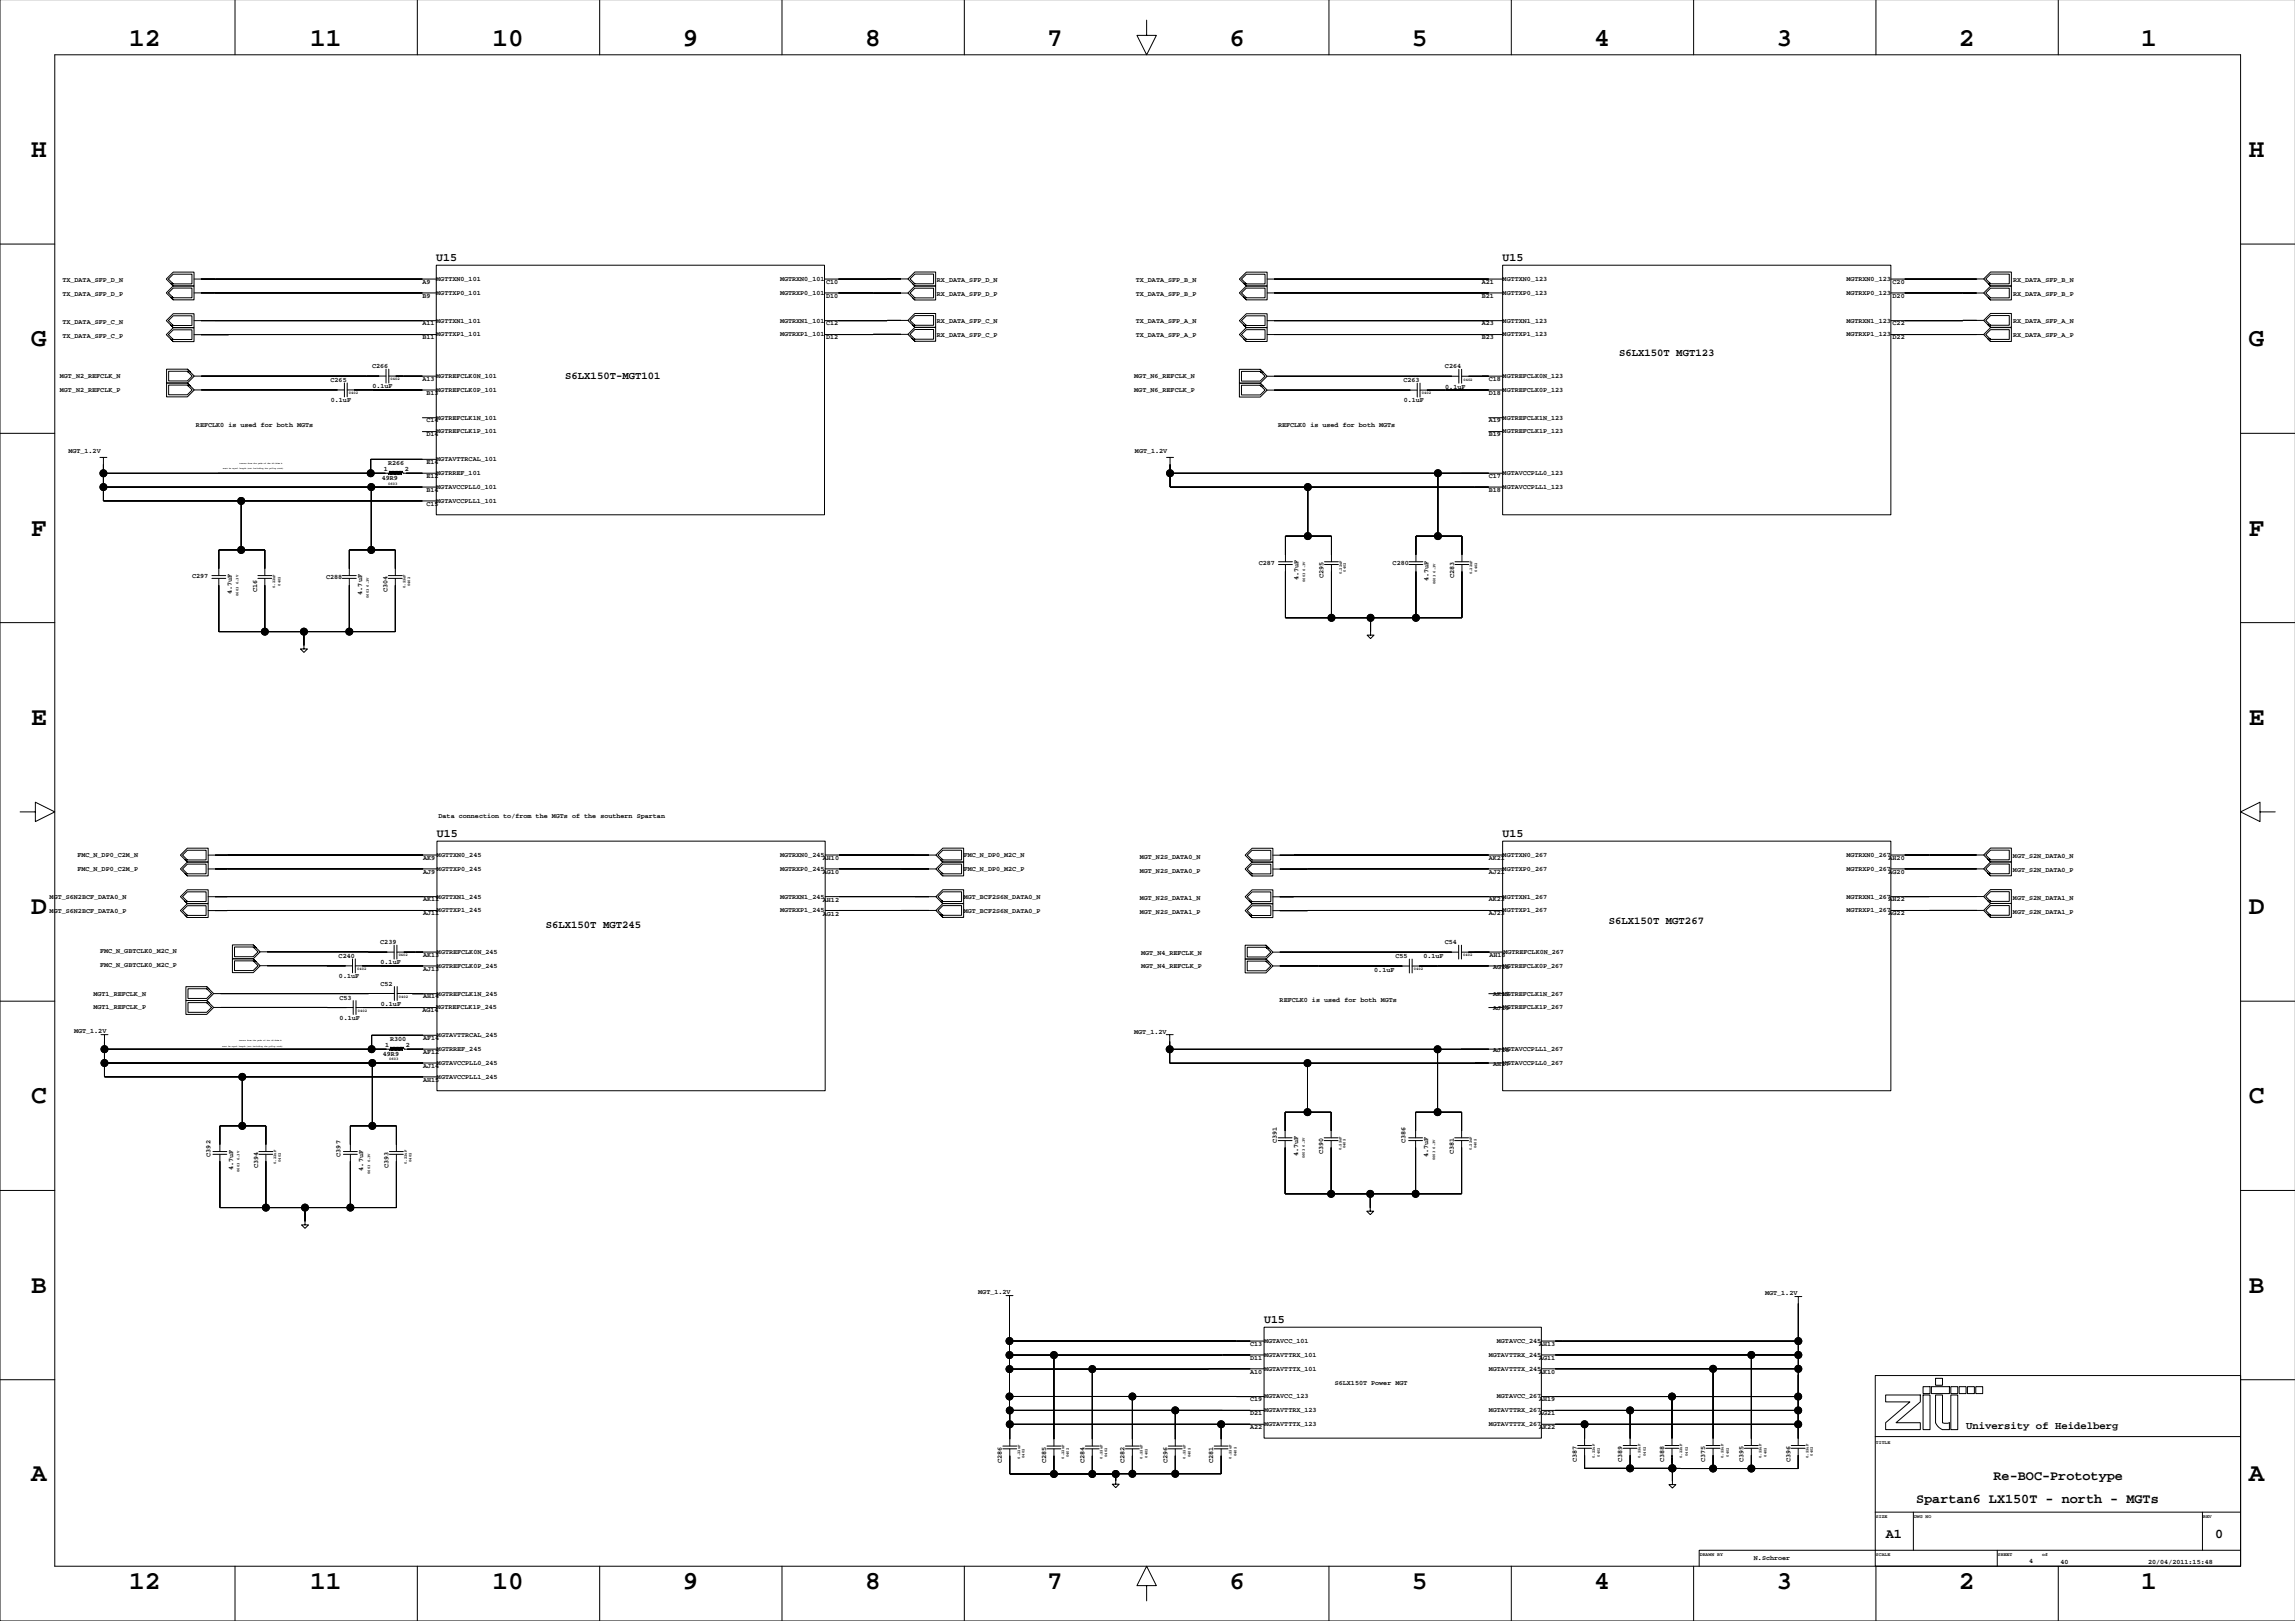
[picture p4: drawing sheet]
<svg xmlns="http://www.w3.org/2000/svg" width="841mm" height="594mm" viewBox="0 0 841 594" stroke-linecap="round" stroke-linejoin="round" font-family="sans-serif">
<defs><g id="words">
<g font-size="9.5">
<text x="47.4" y="16.9">12</text>
<text x="113.6" y="16.9">11</text>
<text x="180.4" y="16.9">10</text>
<text x="250.1" y="16.9">9</text>
<text x="316.9" y="16.9">8</text>
<text x="383.6" y="16.9">7</text>
<text x="450.4" y="16.9">6</text>
<text x="517.2" y="16.9">5</text>
<text x="584" y="16.9">4</text>
<text x="650.8" y="16.9">3</text>
<text x="717.6" y="16.9">2</text>
<text x="784.4" y="16.9">1</text>
<text x="11.4" y="57.5">H</text>
<text x="823.7" y="57.5">H</text>
<text x="11.4" y="126.9">G</text>
<text x="823.7" y="126.9">G</text>
<text x="11.4" y="196.2">F</text>
<text x="823.7" y="196.2">F</text>
<text x="11.4" y="265.5">E</text>
<text x="823.7" y="265.5">E</text>
<text x="11.4" y="334.8">D</text>
<text x="823.7" y="334.8">D</text>
<text x="11.4" y="404.2">C</text>
<text x="823.7" y="404.2">C</text>
<text x="11.4" y="473.5">B</text>
<text x="823.7" y="473.5">B</text>
<text x="11.4" y="542.3">A</text>
<text x="823.7" y="542.3">A</text>
<text x="47.4" y="582.2">12</text>
<text x="113.6" y="582.2">11</text>
<text x="180.4" y="582.2">10</text>
<text x="250.1" y="582.2">9</text>
<text x="316.9" y="582.2">8</text>
<text x="383.6" y="582.2">7</text>
<text x="450.4" y="582.2">6</text>
<text x="517.2" y="582.2">5</text>
<text x="584" y="582.2">4</text>
<text x="650.8" y="582.2">3</text>
<text x="717.6" y="582.2">2</text>
<text x="784.4" y="582.2">1</text>
</g>
<g font-size="4.9">
<text x="730.2" y="542.1">Re-BOC-Prototype</text>
<text x="701.9" y="550.4">Spartan6 LX150T - north - MGTs</text>
<text x="690.8" y="563.4">A1</text>
<text x="811.4" y="563.4">0</text>
</g>
<g font-size="4.2">
<text x="159.8" y="95.5">U15</text>
<text x="550.4" y="95.5">U15</text>
<text x="160.1" y="306.5">U15</text>
<text x="550.4" y="306.5">U15</text>
<text x="463" y="484.5">U15</text>
</g>
<g font-size="3.9">
<text x="593.1" y="130.3">S6LX150T MGT123</text>
<text x="207" y="139">S6LX150T-MGT101</text>
<text x="199.9" y="339.8">S6LX150T MGT245</text>
<text x="589.3" y="338.5">S6LX150T MGT267</text>
<text x="720.2" y="523.5">University of Heidelberg</text>
</g>
<g font-size="2.5">
<text x="22.9" y="103.3">TX_DATA_SFP_D_N</text>
<text x="154.7" y="103.9">A9</text>
<text x="159.8" y="102.9">MGTTXN0_101</text>
<text x="159.8" y="108">MGTTXP0_101</text>
<text x="285.7" y="102.9">MGTRXN0_101</text>
<text x="285.7" y="108">MGTRXP0_101</text>
<text x="302.7" y="103.9">C10</text>
<text x="343.2" y="103.2">RX_DATA_SFP_D_N</text>
<text x="416" y="103.2">TX_DATA_SFP_B_N</text>
<text x="542.8" y="103.9">A21</text>
<text x="550.4" y="102.9">MGTTXN0_123</text>
<text x="550.4" y="108">MGTTXP0_123</text>
<text x="676.3" y="102.9">MGTRXN0_123</text>
<text x="676.3" y="108">MGTRXP0_123</text>
<text x="693.3" y="103.9">C20</text>
<text x="737.4" y="103.2">RX_DATA_SFP_B_N</text>
<text x="22.9" y="108.4">TX_DATA_SFP_D_P</text>
<text x="154.7" y="109">B9</text>
<text x="302.7" y="109">D10</text>
<text x="343.2" y="108.3">RX_DATA_SFP_D_P</text>
<text x="416" y="108.2">TX_DATA_SFP_B_P</text>
<text x="542.8" y="109">B21</text>
<text x="693.3" y="109">D20</text>
<text x="737.4" y="108.4">RX_DATA_SFP_B_P</text>
<text x="22.9" y="118.5">TX_DATA_SFP_C_N</text>
<text x="154.7" y="119.2">A11</text>
<text x="159.8" y="118.1">MGTTXN1_101</text>
<text x="285.7" y="118.1">MGTRXN1_101</text>
<text x="302.7" y="119.2">C12</text>
<text x="343.2" y="118.4">RX_DATA_SFP_C_N</text>
<text x="416" y="118.4">TX_DATA_SFP_A_N</text>
<text x="542.8" y="119.2">A23</text>
<text x="550.4" y="118.1">MGTTXN1_123</text>
<text x="676.3" y="118.1">MGTRXN1_123</text>
<text x="693.3" y="119.2">C22</text>
<text x="737.4" y="118.4">RX_DATA_SFP_A_N</text>
<text x="22.9" y="123.7">TX_DATA_SFP_C_P</text>
<text x="154.7" y="124.3">B11</text>
<text x="159.8" y="123.2">MGTTXP1_101</text>
<text x="285.7" y="123.2">MGTRXP1_101</text>
<text x="302.7" y="124.3">D12</text>
<text x="343.2" y="123.5">RX_DATA_SFP_C_P</text>
<text x="416" y="123.5">TX_DATA_SFP_A_P</text>
<text x="542.8" y="124.3">B23</text>
<text x="550.4" y="123.2">MGTTXP1_123</text>
<text x="676.3" y="123.2">MGTRXP1_123</text>
<text x="693.3" y="124.3">D22</text>
<text x="737.4" y="123.6">RX_DATA_SFP_A_P</text>
<text x="136.3" y="134.9">C266</text>
<text x="529.3" y="135">C264</text>
<text x="21.9" y="143.6">MGT_N2_REFCLK_P</text>
<text x="21.9" y="138.5">MGT_N2_REFCLK_N</text>
<text x="121.1" y="140">C265</text>
<text x="136.4" y="142.3">0.1uF</text>
<text x="154.7" y="139.5">A13</text>
<text x="159.8" y="138.5">MGTREFCLK0N_101</text>
<text x="159.8" y="143.5">MGTREFCLK0P_101</text>
<text x="415.5" y="143.7">MGT_N6_REFCLK_P</text>
<text x="415.5" y="138.6">MGT_N6_REFCLK_N</text>
<text x="514.1" y="140">C263</text>
<text x="529.4" y="142.3">0.1uF</text>
<text x="545.3" y="139.5">C18</text>
<text x="550.4" y="138.5">MGTREFCLK0N_123</text>
<text x="550.4" y="143.5">MGTREFCLK0P_123</text>
<text x="121.2" y="147.3">0.1uF</text>
<text x="156.2" y="144.6">B13</text>
<text x="514.2" y="147.4">0.1uF</text>
<text x="545.3" y="144.6">D18</text>
<text x="156.2" y="154.7">C14</text>
<text x="159.8" y="153.7">MGTREFCLK1N_101</text>
<text x="545.3" y="154.7">A19</text>
<text x="550.4" y="153.7">MGTREFCLK1N_123</text>
<text x="71.8" y="156.4">REFCLK0 is used for both MGTs</text>
<text x="156.2" y="159.8">D14</text>
<text x="159.8" y="158.8">MGTREFCLK1P_101</text>
<text x="468.1" y="156.3">REFCLK0 is used for both MGTs</text>
<text x="545.3" y="159.8">B19</text>
<text x="550.4" y="158.8">MGTREFCLK1P_123</text>
<text x="25" y="166">MGT_1.2V</text>
<text x="415.8" y="166">MGT_1.2V</text>
<text x="140.6" y="172.5">1</text>
<text x="142.2" y="170.4">R266</text>
<text x="148.3" y="172.5">2</text>
<text x="156.2" y="170">E14</text>
<text x="159.8" y="168.9">MGTAVTTRCAL_101</text>
<text x="139.9" y="175.8">49R9</text>
<text x="156.2" y="175">E12</text>
<text x="159.8" y="179.1">MGTAVCCPLL0_101</text>
<text x="159.8" y="174">MGTRREF_101</text>
<text x="545.3" y="175">C17</text>
<text x="550.4" y="174">MGTAVCCPLL0_123</text>
<text x="550.4" y="179.1">MGTAVCCPLL1_123</text>
<text x="156.2" y="185.2">C15</text>
<text x="156.2" y="180.1">B14</text>
<text x="159.8" y="184.2">MGTAVCCPLL1_101</text>
<text x="545.3" y="180.1">B18</text>
<text x="461.1" y="206.8">C287</text>
<text x="510.1" y="206.9">C280</text>
<text x="70.4" y="211.8">C297</text>
<text x="119.4" y="212">C288</text>
<text x="475.7" y="212.6" transform="rotate(-90 475.7 212.6)">4.7uF</text>
<text x="484.9" y="211.8" transform="rotate(-90 484.9 211.8)">C295</text>
<text x="523.3" y="212.7" transform="rotate(-90 523.3 212.7)">4.7uF</text>
<text x="532.7" y="211.8" transform="rotate(-90 532.7 211.8)">C283</text>
<text x="85" y="217.6" transform="rotate(-90 85 217.6)">4.7uF</text>
<text x="94.1" y="216.9" transform="rotate(-90 94.1 216.9)">C16</text>
<text x="132.6" y="217.8" transform="rotate(-90 132.6 217.8)">4.7uF</text>
<text x="141.9" y="216.9" transform="rotate(-90 141.9 216.9)">C304</text>
<text x="160.6" y="299.8">Data connection to/from the MGTs of the southern Spartan</text>
<text x="28.3" y="314">FMC_N_DP0_C2M_N</text>
<text x="155" y="314.9">AK9</text>
<text x="160.1" y="313.9">MGTTXN0_245</text>
<text x="285.7" y="313.9">MGTRXN0_245</text>
<text x="301.4" y="315.2">AH10</text>
<text x="353" y="314">FMC_N_DP0_M2C_N</text>
<text x="417.5" y="314.6">MGT_N2S_DATA0_N</text>
<text x="545.3" y="314.9">AK21</text>
<text x="550.4" y="313.9">MGTTXN0_267</text>
<text x="676.3" y="313.9">MGTRXN0_267</text>
<text x="691.8" y="314.9">AH20</text>
<text x="737.4" y="314.4">MGT_S2N_DATA0_N</text>
<text x="28.3" y="319">FMC_N_DP0_C2M_P</text>
<text x="155" y="320">AJ9</text>
<text x="160.1" y="318.9">MGTTXP0_245</text>
<text x="285.7" y="318.9">MGTRXP0_245</text>
<text x="301.4" y="320.2">AG10</text>
<text x="353" y="319.1">FMC_N_DP0_M2C_P</text>
<text x="417.5" y="319.6">MGT_N2S_DATA0_P</text>
<text x="545.3" y="320">AJ21</text>
<text x="550.4" y="318.9">MGTTXP0_267</text>
<text x="676.3" y="318.9">MGTRXP0_267</text>
<text x="691.8" y="320">AG20</text>
<text x="737.4" y="319.5">MGT_S2N_DATA0_P</text>
<text x="18.2" y="329.2">MGT_S6N2BCF_DATA0_N</text>
<text x="160.1" y="329.1">MGTTXN1_245</text>
<text x="285.7" y="329.1">MGTRXN1_245</text>
<text x="353" y="329.2">MGT_BCF2S6N_DATA0_N</text>
<text x="417.5" y="329.8">MGT_N2S_DATA1_N</text>
<text x="550.4" y="329.1">MGTTXN1_267</text>
<text x="676.3" y="329.1">MGTRXN1_267</text>
<text x="737.4" y="329.6">MGT_S2N_DATA1_N</text>
<text x="18.2" y="334.3">MGT_S6N2BCF_DATA0_P</text>
<text x="155" y="330.1">AK11</text>
<text x="155" y="335.2">AJ11</text>
<text x="160.1" y="334.2">MGTTXP1_245</text>
<text x="285.7" y="334.2">MGTRXP1_245</text>
<text x="301.4" y="330.4">AH12</text>
<text x="301.4" y="335.5">AG12</text>
<text x="353" y="334.3">MGT_BCF2S6N_DATA0_P</text>
<text x="417.5" y="334.9">MGT_N2S_DATA1_P</text>
<text x="545.3" y="330.1">AK23</text>
<text x="545.3" y="335.2">AJ23</text>
<text x="550.4" y="334.2">MGTTXP1_267</text>
<text x="676.3" y="334.2">MGTRXP1_267</text>
<text x="691.8" y="330.1">AH22</text>
<text x="691.8" y="335.2">AG22</text>
<text x="737.4" y="334.7">MGT_S2N_DATA1_P</text>
<text x="139.3" y="345.9">C239</text>
<text x="529.2" y="345.9">C54</text>
<text x="36.7" y="349.2">FMC_N_GBTCLK0_M2C_N</text>
<text x="124.1" y="350.9">C240</text>
<text x="139.4" y="353.2">0.1uF</text>
<text x="155" y="350.4">AK13</text>
<text x="160.1" y="349.4">MGTREFCLK0N_245</text>
<text x="418" y="349.7">MGT_N4_REFCLK_N</text>
<text x="511.2" y="351">C55</text>
<text x="521.4" y="350.9">0.1uF</text>
<text x="545.6" y="350.4">AH18</text>
<text x="550.7" y="349.4">MGTREFCLK0N_267</text>
<text x="36.7" y="354.3">FMC_N_GBTCLK0_M2C_P</text>
<text x="124.2" y="358.3">0.1uF</text>
<text x="155" y="355.5">AJ13</text>
<text x="160.1" y="354.5">MGTREFCLK0P_245</text>
<text x="418" y="354.7">MGT_N4_REFCLK_P</text>
<text x="503.4" y="355.9">0.1uF</text>
<text x="547" y="354.8">AG18</text>
<text x="550.4" y="354.5">MGTREFCLK0P_267</text>
<text x="34.2" y="364.6">MGT1_REFCLK_N</text>
<text x="139.4" y="361">C52</text>
<text x="155" y="365.7">AH14</text>
<text x="160.1" y="364.7">MGTREFCLK1N_245</text>
<text x="547" y="365">AK19</text>
<text x="550.4" y="364.7">MGTREFCLK1N_267</text>
<text x="34.2" y="369.7">MGT1_REFCLK_P</text>
<text x="124.3" y="366.2">C53</text>
<text x="139.5" y="368.4">0.1uF</text>
<text x="154.7" y="370.8">AG14</text>
<text x="159.8" y="369.7">MGTREFCLK1P_245</text>
<text x="468.7" y="366.9">REFCLK0 is used for both MGTs</text>
<text x="547" y="370">AJ19</text>
<text x="550.4" y="369.7">MGTREFCLK1P_267</text>
<text x="124.4" y="373.6">0.1uF</text>
<text x="27.1" y="378.5">MGT_1.2V</text>
<text x="141" y="383.5">1</text>
<text x="142.9" y="381.3">R300</text>
<text x="148.7" y="383.5">2</text>
<text x="155" y="380.9">AF14</text>
<text x="160.1" y="379.9">MGTAVTTRCAL_245</text>
<text x="415.5" y="378.7">MGT_1.2V</text>
<text x="140.3" y="386.8">49R9</text>
<text x="155" y="386">AF12</text>
<text x="160.1" y="385">MGTRREF_245</text>
<text x="547" y="385.3">AJ18</text>
<text x="550.4" y="385">MGTAVCCPLL1_267</text>
<text x="155" y="391.1">AJ14</text>
<text x="160.1" y="395.1">MGTAVCCPLL1_245</text>
<text x="160.1" y="390">MGTAVCCPLL0_245</text>
<text x="547" y="390.4">AH17</text>
<text x="550.4" y="390">MGTAVCCPLL0_267</text>
<text x="155" y="396.2">AH15</text>
<text x="467.8" y="418.6" transform="rotate(-90 467.8 418.6)">C391</text>
<text x="514.9" y="418.6" transform="rotate(-90 514.9 418.6)">C386</text>
<text x="77.1" y="423.6" transform="rotate(-90 77.1 423.6)">C392</text>
<text x="124.7" y="423.6" transform="rotate(-90 124.7 423.6)">C397</text>
<text x="475.6" y="423.6" transform="rotate(-90 475.6 423.6)">4.7uF</text>
<text x="484.7" y="422.8" transform="rotate(-90 484.7 422.8)">C390</text>
<text x="523.2" y="423.7" transform="rotate(-90 523.2 423.7)">4.7uF</text>
<text x="532.5" y="422.8" transform="rotate(-90 532.5 422.8)">C381</text>
<text x="85.4" y="428.6" transform="rotate(-90 85.4 428.6)">4.7uF</text>
<text x="94.5" y="427.9" transform="rotate(-90 94.5 427.9)">C394</text>
<text x="133" y="428.7" transform="rotate(-90 133 428.7)">4.7uF</text>
<text x="142.3" y="427.9" transform="rotate(-90 142.3 427.9)">C393</text>
<text x="358.3" y="474.1">MGT_1.2V</text>
<text x="646.6" y="474.4">MGT_1.2V</text>
<text x="463" y="491.9">MGTAVCC_101</text>
<text x="548.3" y="491.9">MGTAVCC_245</text>
<text x="458" y="492.9">C13</text>
<text x="463" y="497">MGTAVTTRX_101</text>
<text x="545.3" y="497">MGTAVTTRX_245</text>
<text x="563.8" y="492.9">AH13</text>
<text x="458" y="503.1">A10</text>
<text x="458" y="498">D11</text>
<text x="463" y="502">MGTAVTTTX_101</text>
<text x="545.3" y="502">MGTAVTTTX_245</text>
<text x="563.8" y="503.1">AK10</text>
<text x="563.8" y="498">AG11</text>
<text x="488.9" y="507.1">S6LX150T Power MGT</text>
<text x="458" y="513.2">C19</text>
<text x="463" y="512.2">MGTAVCC_123</text>
<text x="548.3" y="512.2">MGTAVCC_267</text>
<text x="563.8" y="513.2">AH19</text>
<text x="458" y="518.3">D21</text>
<text x="463" y="517.3">MGTAVTTRX_123</text>
<text x="545.3" y="517.3">MGTAVTTRX_267</text>
<text x="563.8" y="518.3">AG21</text>
<text x="458" y="523.4">A22</text>
<text x="463" y="522.4">MGTAVTTTX_123</text>
<text x="545.3" y="522.4">MGTAVTTTX_267</text>
<text x="563.8" y="523.4">AK22</text>
<text x="367" y="535.7" transform="rotate(-90 367 535.7)">C286</text>
<text x="383.2" y="535.7" transform="rotate(-90 383.2 535.7)">C285</text>
<text x="397.2" y="535.7" transform="rotate(-90 397.2 535.7)">C284</text>
<text x="411.9" y="535.7" transform="rotate(-90 411.9 535.7)">C282</text>
<text x="427.6" y="535.7" transform="rotate(-90 427.6 535.7)">C296</text>
<text x="444.4" y="535.7" transform="rotate(-90 444.4 535.7)">C281</text>
<text x="577.6" y="535.5" transform="rotate(-90 577.6 535.5)">C387</text>
<text x="594.2" y="535.5" transform="rotate(-90 594.2 535.5)">C389</text>
<text x="609.6" y="535.5" transform="rotate(-90 609.6 535.5)">C388</text>
<text x="624.6" y="535.5" transform="rotate(-90 624.6 535.5)">C375</text>
<text x="638.7" y="535.5" transform="rotate(-90 638.7 535.5)">C395</text>
<text x="655.8" y="535.5" transform="rotate(-90 655.8 535.5)">C396</text>
<text x="642.5" y="571.6">N.Schroer</text>
<text x="743.3" y="572.6">4</text>
<text x="754.7" y="573">40</text>
<text x="786.9" y="573">20/04/2011:15:48</text>
</g>
<g font-size="1.8">
<text x="687.2" y="528.9">TITLE</text>
<text x="687.2" y="555.8">SIZE</text>
<text x="701.1" y="555.8">DWG NO</text>
<text x="807" y="555.8">REV</text>
<text x="622.7" y="569.8">DRAWN BY</text>
<text x="687.2" y="569.8">SCALE</text>
<text x="731.9" y="569.8">SHEET</text>
<text x="748.1" y="569.8">of</text>
</g>
<g font-size="1.4">
<text x="143.1" y="139.3">0402</text>
<text x="536" y="139.4">0402</text>
<text x="127.8" y="144.4">0402</text>
<text x="520.8" y="144.5">0402</text>
<text x="142.2" y="177.5">0603</text>
<text x="493" y="209.4" transform="rotate(-90 493 209.4)">0402</text>
<text x="541" y="209.4" transform="rotate(-90 541 209.4)">0402</text>
<text x="100.8" y="215.4" transform="rotate(-90 100.8 215.4)">0.22uF</text>
<text x="102.7" y="214.5" transform="rotate(-90 102.7 214.5)">0402</text>
<text x="148.6" y="215.4" transform="rotate(-90 148.6 215.4)">0.22uF</text>
<text x="150.2" y="214.8" transform="rotate(-90 150.2 214.8)">0402</text>
<text x="478.1" y="213.2" transform="rotate(-90 478.1 213.2)">0603 6.3V</text>
<text x="491.5" y="210.3" transform="rotate(-90 491.5 210.3)">0.22uF</text>
<text x="525.9" y="214" transform="rotate(-90 525.9 214)">0603 6.3V</text>
<text x="539.3" y="210.3" transform="rotate(-90 539.3 210.3)">0.22uF</text>
<text x="87.4" y="218.3" transform="rotate(-90 87.4 218.3)">0603 6.3V</text>
<text x="135.2" y="219.1" transform="rotate(-90 135.2 219.1)">0603 6.3V</text>
<text x="146" y="350.3">0402</text>
<text x="536" y="350.3">0402</text>
<text x="130.8" y="355.3">0402</text>
<text x="517.9" y="355.4">0402</text>
<text x="146.1" y="365.5">0402</text>
<text x="131.1" y="370.6">0402</text>
<text x="142.6" y="388.4">0603</text>
<text x="102.9" y="425.6" transform="rotate(-90 102.9 425.6)">0402</text>
<text x="150.7" y="425.6" transform="rotate(-90 150.7 425.6)">0402</text>
<text x="478" y="424.2" transform="rotate(-90 478 424.2)">0603 6.3V</text>
<text x="491.4" y="421.3" transform="rotate(-90 491.4 421.3)">0.22uF</text>
<text x="492.9" y="420.6" transform="rotate(-90 492.9 420.6)">0402</text>
<text x="525.8" y="425" transform="rotate(-90 525.8 425)">0603 6.3V</text>
<text x="539.2" y="421.3" transform="rotate(-90 539.2 421.3)">0.22uF</text>
<text x="540.9" y="420.6" transform="rotate(-90 540.9 420.6)">0402</text>
<text x="87.8" y="429.2" transform="rotate(-90 87.8 429.2)">0603 6.3V</text>
<text x="101.2" y="426.3" transform="rotate(-90 101.2 426.3)">0.22uF</text>
<text x="135.6" y="430" transform="rotate(-90 135.6 430)">0603 6.3V</text>
<text x="149" y="426.3" transform="rotate(-90 149 426.3)">0.22uF</text>
<text x="375.3" y="534" transform="rotate(-90 375.3 534)">0402</text>
<text x="391.6" y="533.7" transform="rotate(-90 391.6 533.7)">0402</text>
<text x="405.6" y="533.6" transform="rotate(-90 405.6 533.6)">0402</text>
<text x="420.3" y="533.8" transform="rotate(-90 420.3 533.8)">0402</text>
<text x="436.1" y="533.7" transform="rotate(-90 436.1 533.7)">0402</text>
<text x="452.9" y="533.4" transform="rotate(-90 452.9 533.4)">0402</text>
<text x="586.1" y="533.5" transform="rotate(-90 586.1 533.5)">0402</text>
<text x="602.9" y="533.3" transform="rotate(-90 602.9 533.3)">0402</text>
<text x="618.3" y="533.3" transform="rotate(-90 618.3 533.3)">0402</text>
<text x="633.2" y="533.5" transform="rotate(-90 633.2 533.5)">0402</text>
<text x="647" y="533.5" transform="rotate(-90 647 533.5)">0402</text>
<text x="664.1" y="533.2" transform="rotate(-90 664.1 533.2)">0402</text>
<text x="373.7" y="534.2" transform="rotate(-90 373.7 534.2)">0.22uF</text>
<text x="389.8" y="534.2" transform="rotate(-90 389.8 534.2)">0.22uF</text>
<text x="403.9" y="534.2" transform="rotate(-90 403.9 534.2)">0.22uF</text>
<text x="418.6" y="534.2" transform="rotate(-90 418.6 534.2)">0.22uF</text>
<text x="434.3" y="534.2" transform="rotate(-90 434.3 534.2)">0.22uF</text>
<text x="451.1" y="534.2" transform="rotate(-90 451.1 534.2)">0.22uF</text>
<text x="584.2" y="534" transform="rotate(-90 584.2 534)">0.22uF</text>
<text x="600.9" y="534" transform="rotate(-90 600.9 534)">0.22uF</text>
<text x="616.2" y="534" transform="rotate(-90 616.2 534)">0.22uF</text>
<text x="631.3" y="534" transform="rotate(-90 631.3 534)">0.22uF</text>
<text x="645.3" y="534" transform="rotate(-90 645.3 534)">0.22uF</text>
<text x="662.4" y="534" transform="rotate(-90 662.4 534)">0.22uF</text>
</g>
<g font-size=".7">
<text x="81.8" y="172">must be equal length (not including the pullup stub)</text>
<text x="87.8" y="170">traces from the pads of the 49.9ohm R</text>
<text x="81.6" y="383.4">must be equal length (not including the pullup stub)</text>
<text x="87.6" y="381.5">traces from the pads of the 49.9ohm R</text>
</g>
</g></defs>
<g fill="none" stroke="#000" stroke-width=".37">
<path d="M0 -.1v593.8h840.7M86.1 0v20.1M152.9 0v20.1M219.7 0v20.1M286.4 0v20.1M353.2 0v20.1M420 7.4v5.6h3.6l-3.6 7.1-3.5-7.1h3.5M486.8 0v20.1M553.6 0v20.1M620.4 0v20.1M687.2 0v20.1M754 0v20.1"/>
<path d="M20.1 20.1h800.6v553.6h-800.6zM0 89.4h20.1M159.8 97.1h142.2v91.5h-142.2zM550.4 97.1h142.2v91.5h-142.2zM820.7 89.4h20M62.4 103.7l-1.5-1.5 2.6-2.5h7.6v5h-7.6l-1.1-1 1.1 1M62.4 108.8l-1.5-1.5 2.6-2.6h7.6v5.1h-7.6l-1.1-1 1.1 1M62.4 119l-1.5-1.6 2.6-2.5h7.6v5.1h-7.6l-1.1-1 1.1 1M63.2 103.7l-1.5-1.5 1.8-1.8h6.8v3.6h-6.8l-.3-.3 .3 .3M63.2 108.8l-1.5-1.5 1.8-1.8h6.8v3.6h-6.8l-.3-.3 .3 .3M63.2 119l-1.5-1.6 1.8-1.7h6.8v3.5h-6.8l-.3-.2 .3 .2M71.1 102.2h88.7"/>
<path d="M71.1 107.3h88.7M71.1 117.4l88.7 .1M73.6 102.2h.1M73.6 107.3h.1M73.6 117.4h.1M78.7 107.3h.1M78.8 102.2h.1M302 107.3h30.6M319.9 107.3h.1M325 102.2h.1M330 107.3h.1M330 117.4h.1"/>
<path d="M330 102.2h.1M332.6 102.2h-30.6M332.6 117.4l-30.6 .1M334.1 108.9l-1.5-1.6 2.5-2.5h7.6v5.1h-7.6l-1-1 1 1M334.1 118.9l-1.5-1.5 2.5-2.6h7.6v5.1h-7.6l-1-1 1 1M334.1 103.7l-1.5-1.5 2.5-2.6h7.6v5.1h-7.6l-1-1 1 1M334.9 108.9l-1.6-1.6 1.8-1.7h6.9v3.5h-6.9l-.2-.2 .2 .2M334.9 118.9l-1.6-1.5 1.8-1.8h6.9v3.5h-6.9l-.2-.2 .2 .2M334.9 103.7l-1.6-1.5 1.8-1.8h6.9v3.5h-6.9l-.2-.2 .2 .2M455.5 103.7l-1.5-1.5 2.5-2.5h7.7v5.1h-7.7l-1-1.1 1 1.1M455.5 108.8l-1.5-1.5 2.5-2.5h7.7v5h-7.7l-1-1 1 1M455.5 119l-1.5-1.5 2.5-2.6h7.7v5.1h-7.7l-1-1 1 1"/>
<path d="M456.3 103.7l-1.5-1.5 1.7-1.8h6.9v3.6h-6.9l-.2-.3 .2 .3M456.3 108.8l-1.5-1.5 1.7-1.8h6.9v3.6h-6.9l-.2-.3 .2 .3M456.3 119l-1.5-1.5 1.7-1.8h6.9v3.5h-6.9l-.2-.2 .2 .2M464.2 102.2h86.2M464.2 107.3h86.2M464.2 117.5h86.2M466.7 102.2h.1M466.7 107.3h.1M466.7 117.5h.1M692.6 107.3h34M719 107.3h.1M724.1 107.3h.1"/>
<path d="M724.1 102.2h.1M724.1 117.4h.1M726.6 102.2h-34M726.6 117.4l-34 .1M728.1 108.8l-1.5-1.5 2.6-2.5h7.6v5.1h-7.6l-1.1-1.1 1.1 1.1M728.1 103.7l-1.5-1.5 2.6-2.6h7.6v5.1h-7.6l-1.1-1 1.1 1M728.1 118.9l-1.5-1.5 2.6-2.6h7.6v5.1h-7.6l-1.1-1 1.1 1M728.9 108.8l-1.5-1.5 1.8-1.8h6.8v3.6h-6.8l-.3-.3 .3 .3M728.9 103.7l-1.5-1.5 1.8-1.8h6.8v3.6h-6.8l-.3-.3 .3 .3M728.9 118.9l-1.5-1.5 1.8-1.8h6.8v3.5h-6.8l-.3-.2 .3 .2M62.4 124.1l-1.5-1.5 2.6-2.6h7.6v5.1h-7.6l-1.1-1 1.1 1M63.2 124.1l-1.5-1.5 1.8-1.8h6.8v3.6h-6.8l-.3-.3 .3 .3"/>
<path d="M68.6 136l.3 .2-.3-.2h-6.8v3.5h6.8l1.8-1.7-1.5-1.6M68.6 135.2l1 1-1-1h-7.6v5.1h7.6l2.6-2.5-1.6-1.6M73.6 122.6h.1M73.7 137.8h.1M134.4 137.7v.1M141.4 137.7l-70.2 .1M141.4 135.2v5.1M142.4 137.7l17.4 .1M142.4 135.2v5.1M147.8 137.7v.1M159.8 122.5l-88.7 .1M330 122.5h.1"/>
<path d="M332.6 122.5h-30.6M334.1 124l-1.5-1.5 2.5-2.6h7.6v5.1h-7.6l-1-1 1 1M334.9 124l-1.6-1.5 1.8-1.8h6.9v3.5h-6.9l-.2-.2 .2 .2M455.5 124.1l-1.5-1.6 2.5-2.5h7.7v5.1h-7.7l-1-1 1 1M456.3 124.1l-1.5-1.6 1.7-1.7h6.9v3.5h-6.9l-.2-.2 .2 .2M461.6 136l.3 .3-.3-.3h-6.8v3.6h6.8l1.8-1.8-1.5-1.5M461.6 135.3l1 1-1-1h-7.6v5h7.6l2.6-2.5-1.6-1.5M464.2 122.5h86.2M464.2 137.8h70.2M466.7 122.5h.1M466.7 137.8h.1M534.4 135.3v5"/>
<path d="M535.4 135.3v5M550.4 137.8h-15M692.6 122.5h34M724.1 122.5h.1M728.1 124.1l-1.5-1.6 2.6-2.5h7.6v5.1h-7.6l-1.1-1 1.1 1M728.9 124.1l-1.5-1.6 1.8-1.7h6.8v3.5h-6.8l-.3-.2 .3 .2M0 158.7h20.1M68.6 141l.3 .3-.3-.3h-6.8v3.6h6.8l1.8-1.8-1.5-1.5M68.6 140.3l1 1-1-1h-7.6v5.1h7.6l2.6-2.6-1.6-1.5M71.2 142.8h55M73.7 142.8h.1M126.2 140.3v5.1"/>
<path d="M127.2 142.8h32.6M127.2 140.3v5.1M136.6 142.8h.1M154.7 153h5.1M154.7 158.1h5.1M461.6 141.1l.3 .3-.3-.3h-6.8v3.6h6.8l1.8-1.8-1.5-1.5M461.6 140.3l1 1.1-1-1.1h-7.6v5.1h7.6l2.6-2.5-1.6-1.5M464.2 142.9h54.9M466.7 142.9h.1M519.1 140.3v5.1M520.2 140.3v5.1M529.6 142.8v.1"/>
<path d="M545.3 153h5.1M545.3 158.1h5.1M550.4 142.8l-30.2 .1M820.7 158.7h20M36.6 167.5h1.3v16h121.9M37.9 170.1h.1M37.9 178.4h121.9M37.9 167.5h1.3M79.8 173.3v.1M136 178.4v23M148.8 173.3h.1M159.8 173.3h-12l-.5-.7-.3 1.2-.3-1.2-.2 1.2-.3-1.2-.2 1.2-.3-1.2-.2 1.2-.3-1.2-.2 1.2-.3-1.2-.2 1.2-.3-1.2-.2 1.2-.3-1.2-.3 1.2-.2-1.2-.3 1.2-.2-1.2-.3 1.2-.2-.5-104.3 .1"/>
<path d="M159.8 168.2h-24v5.1M427.3 167.5h1.3v10.9h121.8M428.6 170.1h.1M428.6 167.5h1.3M479.1 178.4v18M526.7 173.3v23.1M535.2 173.3h.1M540.3 178.4h.1M550.4 173.3h-121.8M88.4 183.5v17.9M77.6 210.8h5.1M77.6 211.8h5.1"/>
<path d="M80.2 210.8v-9.4h16.8v9.4M80.2 211.8v19.6l64.6-.1v-19.5M94.5 210.8h5M94.5 211.8h5M97 211.8v19.6M125.4 210.8h5.1M125.4 211.8h5.1M128 210.8v-9.4h16.8v9.4M128 211.8v19.5M142.3 210.8h5M142.3 211.8h5M468.3 205.8h5.1"/>
<path d="M468.3 206.8h5.1M470.9 206.8v19.5h64.6v-19.5M470.9 205.8v-9.4h16.8v9.4M485.2 205.8h5.1M485.2 206.8h5.1M487.7 206.8v19.5M516.1 205.8h5.1M516.1 206.8h5.1M518.7 205.8v-9.4h16.8v9.4M518.7 206.8v19.5M533 205.8h5.1M533 206.8h5.1"/>
<path d="M0 228h20.1M111.3 236.4h.1M111.3 231.3v6.4h-1.2l1.2 1.3 1.3-1.3h-1.3M502 231.4h.1M502 226.3v6.3h-1.2l1.2 1.3 1.3-1.3h-1.3M820.7 228h20M7.4 297.4h5.6v-3.6l7.1 3.6-7.1 3.5v-3.5M827.9 297.4v-3.6l-7.2 3.6 7.2 3.5v-3.5h5.5M67.6 314.7l-1.5-1.5 2.5-2.5h7.7v5h-7.7l-1-1 1 1M67.6 319.8l-1.5-1.5 2.5-2.6h7.7v5.1h-7.7l-1-1 1 1M68.4 314.7l-1.5-1.5 1.7-1.8h6.9v3.6h-6.9l-.2-.3 .2 .3M68.4 319.8l-1.5-1.5 1.7-1.8h6.9v3.6h-6.9l-.2-.3 .2 .3"/>
<path d="M78.8 313.2h.1M78.8 318.3h.1M83.2 313.2h.1M160.1 308.1h142.2v91.4h-142.2zM160.1 318.2l-83.8 .1M160.1 313.2h-83.8M302.3 318.2l40.5 .1M302.3 313.2h40.5M335.2 313.2h.1M340.3 318.3h.1M340.3 313.2h.1M344.3 319.8l-1.5-1.5 2.6-2.6h7.6v5.1h-7.6l-1.1-1 1.1 1"/>
<path d="M344.3 314.7l-1.5-1.5 2.6-2.6h7.6v5.1h-7.6l-1.1-1 1.1 1M345.1 319.8l-1.5-1.5 1.8-1.8h6.8v3.6h-6.8l-.3-.3 .3 .3M345.1 314.7l-1.5-1.5 1.8-1.8h6.8v3.6h-6.8l-.3-.3 .3 .3M457.6 314.8l-1.5-1.6 2.5-2.5h7.7v5.1h-7.7l-1-1 1 1M457.6 319.8l-1.5-1.5 2.5-2.5h7.7v5h-7.7l-1-1 1 1M458.4 314.8l-1.5-1.6 1.7-1.7h6.9v3.5h-6.9l-.2-.2 .2 .2M458.4 319.8l-1.5-1.5 1.7-1.8h6.9v3.6h-6.9l-.2-.3 .2 .3M468.8 313.2h.1M468.8 318.3h.1M473.9 313.2h.1M550.4 308.1h142.2v91.4h-142.2zM550.4 318.2l-84.1 .1"/>
<path d="M550.4 313.2h-84.1M692.6 318.2h34M706.8 313.2h.1M724.1 318.2h.1M724.1 313.2h.1M726.6 313.2h-34M728.1 319.8l-1.5-1.6 2.6-2.5h7.6v5.1h-7.6l-1.1-1 1.1 1M728.1 314.7l-1.5-1.5 2.6-2.6h7.6v5.1h-7.6l-1.1-1 1.1 1M728.9 319.8l-1.5-1.6 1.8-1.7h6.8v3.5h-6.8l-.3-.2 .3 .2M728.9 314.7l-1.5-1.5 1.8-1.8h6.8v3.5h-6.8l-.3-.2 .3 .2M67.6 330l-1.5-1.6 2.5-2.5h7.7v5.1h-7.7l-1-1 1 1M67.6 335l-1.5-1.5 2.5-2.5h7.7v5.1h-7.7l-1-1.1 1 1.1"/>
<path d="M68.4 330l-1.5-1.6 1.7-1.7h6.9v3.5h-6.9l-.2-.2 .2 .2M68.4 335l-1.5-1.5 1.7-1.8h6.9v3.6h-6.9l-.2-.3 .2 .3M78.8 328.4h.1M78.8 333.5h.1M83.2 328.4h.1M83.2 333.5h.1M160.1 333.5h-83.8M160.1 328.4h-83.8M302.3 328.4h40.5M335.2 328.4h.1M340.3 333.5h.1M340.3 328.4h.1"/>
<path d="M342.8 333.5h-40.5M344.3 335l-1.5-1.5 2.6-2.6h7.6v5.1h-7.6l-1.1-1 1.1 1M344.3 329.9l-1.5-1.5 2.6-2.5h7.6v5.1h-7.6l-1.1-1.1 1.1 1.1M345.1 335l-1.5-1.5 1.8-1.8h6.8v3.6h-6.8l-.3-.3 .3 .3M345.1 329.9l-1.5-1.5 1.8-1.8h6.8v3.6h-6.8l-.3-.3 .3 .3M457.6 330l-1.5-1.5 2.5-2.6h7.7v5.1h-7.7l-1-1 1 1M457.6 335.1l-1.5-1.6 2.5-2.5h7.7v5.1h-7.7l-1-1 1 1M458.4 330l-1.5-1.5 1.7-1.8h6.9v3.5h-6.9l-.2-.2 .2 .2M458.4 335.1l-1.5-1.6 1.7-1.7h6.9v3.5h-6.9l-.2-.2 .2 .2M468.8 328.5h.1M468.8 333.5h.1M479 333.5h.1"/>
<path d="M550.4 333.5h-84.1M550.4 328.4l-84.1 .1M706.8 328.4h.1M724.1 333.5h.1M724.1 328.4h.1M726.6 333.5h-34M726.6 328.4h-34M728.1 335l-1.5-1.5 2.6-2.6h7.6v5.1h-7.6l-1.1-1 1.1 1M728.1 329.9l-1.5-1.5 2.6-2.6h7.6v5.1h-7.6l-1.1-1 1.1 1M728.9 335l-1.5-1.5 1.8-1.8h6.8v3.5h-6.8l-.3-.2 .3 .2M728.9 329.9l-1.5-1.5 1.8-1.8h6.8v3.6h-6.8l-.3-.3 .3 .3M92.8 351.9l.2 .3-.2-.3h-6.9v3.6h6.9l1.7-1.8-1.5-1.5"/>
<path d="M92.8 351.2l1 1-1-1h-7.7v5h7.7l2.5-2.5-1.5-1.5M92.8 346.9l.2 .2-.2-.2h-6.9v3.5h6.9l1.7-1.8-1.5-1.5M92.8 346.1l1 1-1-1h-7.7v5.1h7.7l2.5-2.6-1.5-1.5M95.3 353.7l33.8 .1M95.3 348.6l49.1 .1M97.8 353.7h.1M97.8 348.6h.1M129.1 351.2v5.1M130.1 353.8h30M130.1 351.2v5.1M139.5 353.8h.1M144.4 346.2v5.1"/>
<path d="M145.4 346.2v5.1M152.2 348.7h.1M160.1 348.7h-14.7M463.7 347l.3 .2-.3-.2h-6.8v3.5h6.8l1.8-1.8-1.5-1.5M463.7 346.2l1 1-1-1h-7.6v5.1h7.6l2.6-2.6-1.6-1.5M463.7 352l.3 .3-.3-.3h-6.8v3.6h6.8l1.8-1.8-1.5-1.5M463.7 351.3l1 1-1-1h-7.6v5h7.6l2.6-2.5-1.6-1.5M466.3 353.8h50M466.3 348.7h68M468.8 348.7h.1M468.8 353.8h.1M516.3 351.3v5.1"/>
<path d="M517.3 351.3v5.1M534.3 346.2v5.1M535.3 346.2v5.1M540 348.7h.1M550.4 353.8h-33.1M550.7 348.7h-15.4M0 366.7h20.1M37 379h1.3v15.4h121.8M38.3 379h1.2M75.7 367.2l.3 .3-.3-.3h-6.8v3.6h6.8l1.8-1.8-1.5-1.5M75.7 366.5l1 1-1-1h-7.6v5h7.6l2.6-2.5-1.6-1.5M75.7 362.1l.3 .3-.3-.3h-6.8v3.6h6.8l1.8-1.8-1.5-1.5"/>
<path d="M75.7 361.4l1 1-1-1h-7.6v5.1h7.6l2.6-2.6-1.6-1.5M78.3 369h51.1M80.8 369h.1M80.8 363.9h.1M129.4 366.5v5.1M130.4 369h29.4M130.4 366.5v5.1M135 363.9h.1M144.5 363.9h-66.2M144.5 361.3v5.1M145.5 363.9l14.6 .1M145.5 361.3v5.1"/>
<path d="M151 363.9v.1M160.1 379.2h-24v5.1M427.2 379h1.3v10.4h121.9M428.5 379h1.2M545.3 369h5.1M545.3 364h5.1M820.7 366.7h20M38.3 381.5h.1M38.3 389.4h121.8M88.7 394.4v18M136.4 389.4v23M149.2 384.3h.1"/>
<path d="M160.1 384.3h-11.9l-.6-.8-.2 1.3-.3-1.3-.2 1.3-.3-1.3-.2 1.3-.3-1.3-.2 1.3-.3-1.3-.2 1.3-.3-1.3-.3 1.3-.2-1.3-.3 1.3-.2-1.3-.3 1.3-.2-1.3-.3 1.3-.2-1.3-.3 1.3-.2-.5h-104.3M428.5 381.5h.1M478.9 389.4v17.9M526.6 384.3v23M540.3 389.4h.1M550.4 384.3h-121.9M468.2 416.7h5.1M468.2 417.8h5.1M470.7 416.7v-9.4h16.9v9.4M470.7 417.8v19.5h64.7v-19.5M485.1 416.7h5M485.1 417.8h5"/>
<path d="M487.6 417.8v19.5M516 416.7h5.1M516 417.8h5.1M518.5 416.7v-9.4h16.9v9.4M518.5 417.8v19.5M532.9 416.7h5M532.9 417.8h5M0 436h20.1M78 421.8h5.1M78 422.8h5.1M80.5 421.8v-9.4h16.9v9.4M80.5 422.8v19.5h64.7v-19.5"/>
<path d="M94.9 421.8h5M94.9 422.8h5M97.4 422.8v19.5M125.8 421.8h5.1M125.8 422.8h5.1M128.3 421.8v-9.4h16.9v9.4M128.3 422.8v19.5M142.7 421.8h5M142.7 422.8h5M501.9 437.3v6.3h-1.2l1.2 1.3 1.3-1.3h-1.3M820.7 436h20M111.7 447.4h.1"/>
<path d="M111.7 442.3v6.3h-1.2l1.2 1.3 1.3-1.3h-1.3M501.9 442.3h.1M368.5 474.5h1.3M369.8 477.1h.1M371.1 474.5h-1.3v42.1h93.2M657.5 474.9h1.2v54.6M658.7 477.4h.1M658.7 474.9h1.3M369.8 491.2h93.2M386.1 496.3v33.4M452.9 491.2h.1M463 486.1h101.6v40.7h-101.6z"/>
<path d="M463 496.3h-93.2M564.6 491.2h94.1M564.6 496.3h94.1M572.2 491.2h.1M641.5 496.3v33.2M0 505.4h20.1M369.8 511.5h93.2M369.9 516.6v13.1M400.1 501.5v28.2M414.8 511.5v18.2M430.5 516.6v13.1M447.8 516.6h.1"/>
<path d="M463 501.4l-93.2 .1M564.6 501.4h94.1M564.6 511.5h94.1M564.6 516.6h94.1M597.1 516.6v12.9M612.5 511.5v18M627.5 501.4v28.1M658.7 503.5h.1M686.9 503.8h133.8v69.9h-133.8zM690.7 510.9h12.7v2.6l-8.9 7.6h8.9v2.5h-12.7v-2.5l8.9-7.6h-8.9zM704.4 510.9h2.6v12.7h-2.6zM704.4 507.9h2.6v2.5h-2.6z"/>
<path d="M707.5 507.9h6.6v2.5h-6.6zM709 510.9h2.5v10.2l1.1 .2 1.5-.2v2.5h-2.6l-.5-.2-1-.8-1-1.5zM709 504.8h2.5v2.6h-2.5zM714.6 510.9h2.5v12.7h-2.5zM714.6 507.9h2.5v2.5h-2.5zM717.6 507.9h2.6v2.5h-2.6zM720.7 507.9h2.5v2.5h-2.5zM723.7 507.9h2.6v2.5h-2.6zM820.7 505.4h20M367.3 529.7h5.1M367.3 530.7h5.1M369.9 521.7h93.1"/>
<path d="M369.9 530.7v9.2l77.4-.1v-9.1M383.5 529.7h5.1M383.5 530.7h5.1M386.1 530.7v9.2M397.6 529.7h5M397.6 530.7h5M400.1 530.7v9.2M408.7 539.8v3.8h1.3l-1.3 1.3-1.3-1.3h1.3M412.3 529.7h5M412.3 530.7h5M414.8 530.7v9.1M428 529.7h5"/>
<path d="M428 530.7h5M430.5 530.7v9.1M444.8 529.7h5M444.8 530.7h5M447.3 521.7v8M564.6 521.7h94.1M577.9 529.5h5.1M577.9 530.5h5.1M580.4 530.5v7.3l35.2 .1h43.1v-7.4M580.4 521.7v7.8M594.6 529.5h5.1M594.6 530.5h5.1"/>
<path d="M597.1 530.5v7.3M609.9 529.5h5.1M609.9 530.5h5.1M612.5 530.5l.1 7.3M612.5 533.8h.1M612.6 537.8v6h-1.3l1.3 1.2 1.3-1.2h-1.3M613.3 537.8h.1M625 529.5h5M625 530.5h5M627.5 530.5v7.4M639 529.5h5.1M639 530.5h5.1"/>
<path d="M641.5 530.5v7.4M656.1 529.5h5.1M656.1 530.5h5.1M686.9 526.2h133.8M408.7 542.3h.1M612.6 542.5h.1M686.9 553.9h133.8M700.9 553.9v13.9M806.8 553.9v13.9M86.1 573.7v20M152.9 573.7v20M219.7 573.7v20"/>
<path d="M286.4 573.7v20M353.2 573.7v20M486.8 573.7v20M553.6 573.7v20M620.4 573.7v20M687.2 573.7v20M731.6 567.8v5.9M754 573.7v20M820.7 567.8h-198.3v5.9M420 580.8h3.6l-3.6-7.1-3.5 7.1h3.5v5.6"/>
<circle cx="37.9" cy="178.4" r="1.27"/>
<circle cx="37.9" cy="173.4" r="1.27"/>
<circle cx="135.8" cy="173.3" r="1.27"/>
<circle cx="136" cy="178.4" r="1.27"/>
<circle cx="428.6" cy="173.3" r="1.27"/>
<circle cx="479.1" cy="178.4" r="1.27"/>
<circle cx="526.7" cy="173.3" r="1.27"/>
<circle cx="88.3" cy="183.5" r="1.27"/>
<circle cx="479.1" cy="196.4" r="1.27"/>
<circle cx="526.7" cy="196.4" r="1.27"/>
<circle cx="88.3" cy="201.4" r="1.27"/>
<circle cx="136" cy="201.4" r="1.27"/>
<circle cx="97" cy="231.4" r="1.27"/>
<circle cx="111.3" cy="231.4" r="1.27"/>
<circle cx="128" cy="231.3" r="1.27"/>
<circle cx="487.7" cy="226.3" r="1.27"/>
<circle cx="502" cy="226.3" r="1.27"/>
<circle cx="518.7" cy="226.3" r="1.27"/>
<circle cx="38.3" cy="389.4" r="1.27"/>
<circle cx="38.3" cy="384.3" r="1.27"/>
<circle cx="88.7" cy="394.4" r="1.27"/>
<circle cx="136.1" cy="384.3" r="1.27"/>
<circle cx="136.4" cy="389.4" r="1.27"/>
<circle cx="428.5" cy="384.3" r="1.27"/>
<circle cx="478.9" cy="389.4" r="1.27"/>
<circle cx="526.6" cy="384.3" r="1.27"/>
<circle cx="88.7" cy="412.4" r="1.27"/>
<circle cx="136.4" cy="412.4" r="1.27"/>
<circle cx="478.9" cy="407.3" r="1.27"/>
<circle cx="526.6" cy="407.3" r="1.27"/>
<circle cx="487.6" cy="437.3" r="1.27"/>
<circle cx="501.9" cy="437.3" r="1.27"/>
<circle cx="518.5" cy="437.3" r="1.27"/>
<circle cx="97.4" cy="442.3" r="1.27"/>
<circle cx="111.7" cy="442.3" r="1.27"/>
<circle cx="128.3" cy="442.3" r="1.27"/>
<circle cx="369.8" cy="491.2" r="1.27"/>
<circle cx="369.8" cy="496.3" r="1.27"/>
<circle cx="386.1" cy="496.3" r="1.27"/>
<circle cx="641.5" cy="496.3" r="1.27"/>
<circle cx="658.7" cy="491.2" r="1.27"/>
<circle cx="658.7" cy="496.3" r="1.27"/>
<circle cx="369.8" cy="511.5" r="1.27"/>
<circle cx="369.8" cy="501.5" r="1.27"/>
<circle cx="369.9" cy="516.6" r="1.27"/>
<circle cx="400.1" cy="501.5" r="1.27"/>
<circle cx="414.8" cy="511.5" r="1.27"/>
<circle cx="430.5" cy="516.6" r="1.27"/>
<circle cx="597.1" cy="516.6" r="1.27"/>
<circle cx="612.5" cy="511.5" r="1.27"/>
<circle cx="627.5" cy="501.4" r="1.27"/>
<circle cx="658.7" cy="511.5" r="1.27"/>
<circle cx="658.7" cy="516.6" r="1.27"/>
<circle cx="658.7" cy="501.4" r="1.27"/>
<circle cx="369.9" cy="521.7" r="1.27"/>
<circle cx="386.1" cy="539.9" r="1.27"/>
<circle cx="400.1" cy="539.9" r="1.27"/>
<circle cx="408.7" cy="539.9" r="1.27"/>
<circle cx="414.8" cy="539.8" r="1.27"/>
<circle cx="430.5" cy="539.8" r="1.27"/>
<circle cx="447.3" cy="521.7" r="1.27"/>
<circle cx="580.4" cy="521.7" r="1.27"/>
<circle cx="597.1" cy="537.8" r="1.27"/>
<circle cx="612.6" cy="537.8" r="1.27"/>
<circle cx="627.5" cy="537.9" r="1.27"/>
<circle cx="641.5" cy="537.9" r="1.27"/>
<circle cx="658.7" cy="521.7" r="1.27"/>
</g>
<g fill="#000" stroke="#000" stroke-width=".37">
<path d="M73.6 117.4h5.1z" fill-rule="evenodd"/>
<path d="M73.6 107.3h5.1z" fill-rule="evenodd"/>
<path d="M73.6 102.2h5.2z" fill-rule="evenodd"/>
<path d="M78.7 117.5h76z" fill-rule="evenodd"/>
<path d="M78.8 102.2h75.9z" fill-rule="evenodd"/>
<path d="M78.7 107.3h76z" fill-rule="evenodd"/>
<path d="M307.1 107.3h12.8z" fill-rule="evenodd"/>
<path d="M307.1 102.2h17.9z" fill-rule="evenodd"/>
<path d="M307.1 117.5h17.9z" fill-rule="evenodd"/>
<path d="M325 102.2h5z" fill-rule="evenodd"/>
<path d="M319.9 107.3h10.1z" fill-rule="evenodd"/>
<path d="M325 117.4h5z" fill-rule="evenodd"/>
<path d="M466.7 117.5h78.6z" fill-rule="evenodd"/>
<path d="M466.7 102.2h78.6z" fill-rule="evenodd"/>
<path d="M466.7 107.3h78.6z" fill-rule="evenodd"/>
<path d="M697.7 107.3h21.3z" fill-rule="evenodd"/>
<path d="M697.7 117.5h21.3z" fill-rule="evenodd"/>
<path d="M697.7 102.2h26.4z" fill-rule="evenodd"/>
<path d="M719 107.3h5.1z" fill-rule="evenodd"/>
<path d="M719 117.4h5.1z" fill-rule="evenodd"/>
<path d="M73.6 122.6h10.2z" fill-rule="evenodd"/>
<path d="M73.7 137.8h60.7z" fill-rule="evenodd"/>
<path d="M134.4 137.7h4.5z" fill-rule="evenodd"/>
<path d="M145 137.7h2.8z" fill-rule="evenodd"/>
<path d="M147.8 137.8h6.9z" fill-rule="evenodd"/>
<path d="M83.8 122.5h70.9z" fill-rule="evenodd"/>
<path d="M307.1 122.5h12.8z" fill-rule="evenodd"/>
<path d="M319.9 122.5h10.1z" fill-rule="evenodd"/>
<path d="M466.7 137.8h65.1z" fill-rule="evenodd"/>
<path d="M537.9 137.8h4.9z" fill-rule="evenodd"/>
<path d="M466.7 122.5h78.6z" fill-rule="evenodd"/>
<path d="M542.8 137.8h2.5z" fill-rule="evenodd"/>
<path d="M697.7 122.5h26.4z" fill-rule="evenodd"/>
<path d="M73.7 142.8h49.9z" fill-rule="evenodd"/>
<path d="M129.7 142.8h6.9z" fill-rule="evenodd"/>
<path d="M136.6 142.8h18.1z" fill-rule="evenodd"/>
<path d="M466.7 142.9h49.9z" fill-rule="evenodd"/>
<path d="M522.7 142.9h6.9z" fill-rule="evenodd"/>
<path d="M529.6 142.8h15.7z" fill-rule="evenodd"/>
<path d="M37.9 173.4v5z" fill-rule="evenodd"/>
<path d="M37.9 170.1v3.3z" fill-rule="evenodd"/>
<path d="M37.9 178.4v5.1z" fill-rule="evenodd"/>
<path d="M37.9 173.4h41.9z" fill-rule="evenodd"/>
<path d="M79.8 173.3h56z" fill-rule="evenodd"/>
<path d="M135.8 168.2v5.1z" fill-rule="evenodd"/>
<path d="M136 178.4v23z" fill-rule="evenodd"/>
<path d="M37.9 178.4h98.1z" fill-rule="evenodd"/>
<path d="M135.8 173.3h5.4z" fill-rule="evenodd"/>
<path d="M148.8 173.3h5.9z" fill-rule="evenodd"/>
<path d="M135.8 168.2h18.9z" fill-rule="evenodd"/>
<path d="M136 178.4h18.7z" fill-rule="evenodd"/>
<path d="M428.6 170.1v3.2z" fill-rule="evenodd"/>
<path d="M428.6 173.3v5.1z" fill-rule="evenodd"/>
<path d="M479.1 178.4v18z" fill-rule="evenodd"/>
<path d="M428.6 178.4h50.5z" fill-rule="evenodd"/>
<path d="M526.7 173.3v23.1z" fill-rule="evenodd"/>
<path d="M428.6 173.3h98.1z" fill-rule="evenodd"/>
<path d="M526.7 173.3h8.5z" fill-rule="evenodd"/>
<path d="M479.1 178.4h61.2z" fill-rule="evenodd"/>
<path d="M535.2 173.3h10.1z" fill-rule="evenodd"/>
<path d="M540.3 178.4h5z" fill-rule="evenodd"/>
<path d="M37.9 183.5h50.5z" fill-rule="evenodd"/>
<path d="M88.4 183.5v17.9z" fill-rule="evenodd"/>
<path d="M88.4 183.5h66.3z" fill-rule="evenodd"/>
<path d="M470.9 196.4v6.8z" fill-rule="evenodd"/>
<path d="M470.9 196.4h8.2z" fill-rule="evenodd"/>
<path d="M487.7 196.4v6.8z" fill-rule="evenodd"/>
<path d="M479.1 196.4h8.6z" fill-rule="evenodd"/>
<path d="M518.7 196.4v6.8z" fill-rule="evenodd"/>
<path d="M518.7 196.4h8z" fill-rule="evenodd"/>
<path d="M535.5 196.4v6.8z" fill-rule="evenodd"/>
<path d="M526.7 196.4h8.8z" fill-rule="evenodd"/>
<path d="M80.2 214.4v17z" fill-rule="evenodd"/>
<path d="M80.2 201.4v6.9z" fill-rule="evenodd"/>
<path d="M80.2 201.4h8.2z" fill-rule="evenodd"/>
<path d="M97 214.4v17z" fill-rule="evenodd"/>
<path d="M97 201.4v6.9z" fill-rule="evenodd"/>
<path d="M88.4 201.4h8.6z" fill-rule="evenodd"/>
<path d="M128 214.4v16.9z" fill-rule="evenodd"/>
<path d="M128 201.4v6.9z" fill-rule="evenodd"/>
<path d="M128 201.4h8z" fill-rule="evenodd"/>
<path d="M144.8 214.4v16.9z" fill-rule="evenodd"/>
<path d="M144.8 201.4v6.9z" fill-rule="evenodd"/>
<path d="M136 201.4h8.8z" fill-rule="evenodd"/>
<path d="M470.9 209.3v17z" fill-rule="evenodd"/>
<path d="M487.7 209.3v17z" fill-rule="evenodd"/>
<path d="M518.7 209.3v17z" fill-rule="evenodd"/>
<path d="M535.5 209.3v17z" fill-rule="evenodd"/>
<path d="M80.2 231.4h16.8z" fill-rule="evenodd"/>
<path d="M111.3 231.4v5z" fill-rule="evenodd"/>
<path d="M111.3 231.3h16.7z" fill-rule="evenodd"/>
<path d="M97 231.4h14.3z" fill-rule="evenodd"/>
<path d="M128 231.3h16.8z" fill-rule="evenodd"/>
<path d="M470.9 226.3h16.8z" fill-rule="evenodd"/>
<path d="M487.7 226.3h14.3z" fill-rule="evenodd"/>
<path d="M502 226.3h16.7z" fill-rule="evenodd"/>
<path d="M502 226.3v5.1z" fill-rule="evenodd"/>
<path d="M518.7 226.3h16.8z" fill-rule="evenodd"/>
<path d="M78.8 313.2h4.4z" fill-rule="evenodd"/>
<path d="M78.8 318.3h4.4z" fill-rule="evenodd"/>
<path d="M83.2 313.2h71.8z" fill-rule="evenodd"/>
<path d="M83.2 318.2h71.8z" fill-rule="evenodd"/>
<path d="M307.3 318.2h22.8z" fill-rule="evenodd"/>
<path d="M307.3 313.2h27.9z" fill-rule="evenodd"/>
<path d="M330.1 318.3h10.2z" fill-rule="evenodd"/>
<path d="M335.2 313.2h5.1z" fill-rule="evenodd"/>
<path d="M468.8 313.2h5.1z" fill-rule="evenodd"/>
<path d="M468.8 318.3h10.2z" fill-rule="evenodd"/>
<path d="M479 318.2h66.3z" fill-rule="evenodd"/>
<path d="M473.9 313.2h71.4z" fill-rule="evenodd"/>
<path d="M697.7 313.2h9.1z" fill-rule="evenodd"/>
<path d="M706.8 313.2h17.3z" fill-rule="evenodd"/>
<path d="M697.7 318.2h26.4z" fill-rule="evenodd"/>
<path d="M78.8 328.4h4.4z" fill-rule="evenodd"/>
<path d="M78.8 333.5h4.4z" fill-rule="evenodd"/>
<path d="M83.2 328.4h71.8z" fill-rule="evenodd"/>
<path d="M83.2 333.5h71.8z" fill-rule="evenodd"/>
<path d="M307.3 333.5h22.8z" fill-rule="evenodd"/>
<path d="M307.3 328.4h27.9z" fill-rule="evenodd"/>
<path d="M330.1 333.5h10.2z" fill-rule="evenodd"/>
<path d="M335.2 328.4h5.1z" fill-rule="evenodd"/>
<path d="M468.8 328.5h5.1z" fill-rule="evenodd"/>
<path d="M468.8 333.5h10.2z" fill-rule="evenodd"/>
<path d="M473.9 328.4h71.4z" fill-rule="evenodd"/>
<path d="M479 333.5h66.3z" fill-rule="evenodd"/>
<path d="M697.7 328.4h9.1z" fill-rule="evenodd"/>
<path d="M697.7 333.5h9.1z" fill-rule="evenodd"/>
<path d="M706.8 328.4h17.3z" fill-rule="evenodd"/>
<path d="M706.8 333.5h17.3z" fill-rule="evenodd"/>
<path d="M97.8 353.7h21.9z" fill-rule="evenodd"/>
<path d="M119.7 353.8h6.9z" fill-rule="evenodd"/>
<path d="M97.8 348.6h37.1z" fill-rule="evenodd"/>
<path d="M132.7 353.8h6.8z" fill-rule="evenodd"/>
<path d="M134.9 348.7h6.9z" fill-rule="evenodd"/>
<path d="M147.9 348.7h4.3z" fill-rule="evenodd"/>
<path d="M152.2 348.7h2.8z" fill-rule="evenodd"/>
<path d="M139.5 353.8h15.5z" fill-rule="evenodd"/>
<path d="M468.8 353.8h14.2z" fill-rule="evenodd"/>
<path d="M483 353.8h30.7z" fill-rule="evenodd"/>
<path d="M519.8 353.8h6.9z" fill-rule="evenodd"/>
<path d="M468.8 348.7h63z" fill-rule="evenodd"/>
<path d="M537.9 348.7h2.1z" fill-rule="evenodd"/>
<path d="M526.7 353.8h18.6z" fill-rule="evenodd"/>
<path d="M540 348.7h5.6z" fill-rule="evenodd"/>
<path d="M80.8 369h39.1z" fill-rule="evenodd"/>
<path d="M119.9 369h6.9z" fill-rule="evenodd"/>
<path d="M80.8 363.9h54.2z" fill-rule="evenodd"/>
<path d="M136.1 379.2v5.1z" fill-rule="evenodd"/>
<path d="M135 363.9h6.9z" fill-rule="evenodd"/>
<path d="M148 363.9h3z" fill-rule="evenodd"/>
<path d="M132.9 369h21.8z" fill-rule="evenodd"/>
<path d="M136.1 379.2h18.9z" fill-rule="evenodd"/>
<path d="M151 364h4z" fill-rule="evenodd"/>
<path d="M38.3 384.3v5.1z" fill-rule="evenodd"/>
<path d="M38.3 381.5v2.8z" fill-rule="evenodd"/>
<path d="M38.3 389.4v5z" fill-rule="evenodd"/>
<path d="M88.7 394.4v18z" fill-rule="evenodd"/>
<path d="M38.3 394.4h50.4z" fill-rule="evenodd"/>
<path d="M38.3 384.3h97.8z" fill-rule="evenodd"/>
<path d="M136.4 389.4v23z" fill-rule="evenodd"/>
<path d="M38.3 389.4h98.1z" fill-rule="evenodd"/>
<path d="M136.1 384.3h5.4z" fill-rule="evenodd"/>
<path d="M149.2 384.3h5.8z" fill-rule="evenodd"/>
<path d="M88.7 394.4h66.3z" fill-rule="evenodd"/>
<path d="M136.4 389.4h18.6z" fill-rule="evenodd"/>
<path d="M428.5 381.5v2.8z" fill-rule="evenodd"/>
<path d="M428.5 384.3v5.1z" fill-rule="evenodd"/>
<path d="M428.5 389.4h50.4z" fill-rule="evenodd"/>
<path d="M478.9 389.4v17.9z" fill-rule="evenodd"/>
<path d="M526.6 384.3v23z" fill-rule="evenodd"/>
<path d="M428.5 384.3h98.1z" fill-rule="evenodd"/>
<path d="M526.6 384.3h8.6z" fill-rule="evenodd"/>
<path d="M478.9 389.4h61.4z" fill-rule="evenodd"/>
<path d="M535.2 384.3h10.1z" fill-rule="evenodd"/>
<path d="M540.3 389.4h5z" fill-rule="evenodd"/>
<path d="M80.5 412.4v6.8z" fill-rule="evenodd"/>
<path d="M80.5 412.4h8.2z" fill-rule="evenodd"/>
<path d="M97.4 412.4v6.8z" fill-rule="evenodd"/>
<path d="M88.7 412.4h8.7z" fill-rule="evenodd"/>
<path d="M128.3 412.4v6.8z" fill-rule="evenodd"/>
<path d="M128.3 412.4h8.1z" fill-rule="evenodd"/>
<path d="M145.2 412.4v6.8z" fill-rule="evenodd"/>
<path d="M136.4 412.4h8.8z" fill-rule="evenodd"/>
<path d="M470.7 407.3v6.9z" fill-rule="evenodd"/>
<path d="M470.7 407.3h8.2z" fill-rule="evenodd"/>
<path d="M487.6 407.3v6.9z" fill-rule="evenodd"/>
<path d="M478.9 407.3h8.7z" fill-rule="evenodd"/>
<path d="M518.5 407.3v6.9z" fill-rule="evenodd"/>
<path d="M518.5 407.3h8.1z" fill-rule="evenodd"/>
<path d="M535.4 407.3v6.9z" fill-rule="evenodd"/>
<path d="M526.6 407.3h8.8z" fill-rule="evenodd"/>
<path d="M80.5 425.3v17z" fill-rule="evenodd"/>
<path d="M97.4 425.3v17z" fill-rule="evenodd"/>
<path d="M128.3 425.3v17z" fill-rule="evenodd"/>
<path d="M145.2 425.3v17z" fill-rule="evenodd"/>
<path d="M470.7 420.3v17z" fill-rule="evenodd"/>
<path d="M487.6 420.3v17z" fill-rule="evenodd"/>
<path d="M470.7 437.3h16.9z" fill-rule="evenodd"/>
<path d="M501.9 437.3v5z" fill-rule="evenodd"/>
<path d="M487.6 437.3h14.3z" fill-rule="evenodd"/>
<path d="M518.5 420.3v17z" fill-rule="evenodd"/>
<path d="M501.9 437.3h16.6z" fill-rule="evenodd"/>
<path d="M535.4 420.3v17z" fill-rule="evenodd"/>
<path d="M518.5 437.3h16.9z" fill-rule="evenodd"/>
<path d="M80.5 442.3h16.9z" fill-rule="evenodd"/>
<path d="M97.4 442.3h14.3z" fill-rule="evenodd"/>
<path d="M111.7 442.3v5.1z" fill-rule="evenodd"/>
<path d="M111.7 442.3h16.6z" fill-rule="evenodd"/>
<path d="M128.3 442.3h16.9z" fill-rule="evenodd"/>
<path d="M369.8 477.1v14.1z" fill-rule="evenodd"/>
<path d="M658.7 477.4v13.8z" fill-rule="evenodd"/>
<path d="M369.8 491.2v5.1z" fill-rule="evenodd"/>
<path d="M369.8 496.3v5.2z" fill-rule="evenodd"/>
<path d="M386.1 496.3v30.8z" fill-rule="evenodd"/>
<path d="M369.8 496.3h16.3z" fill-rule="evenodd"/>
<path d="M386.1 496.3h61.7z" fill-rule="evenodd"/>
<path d="M369.8 491.2h83.1z" fill-rule="evenodd"/>
<path d="M452.9 491.2h5.1z" fill-rule="evenodd"/>
<path d="M447.8 496.3h10.2z" fill-rule="evenodd"/>
<path d="M569.7 491.2h2.5z" fill-rule="evenodd"/>
<path d="M641.5 496.3v30.6z" fill-rule="evenodd"/>
<path d="M569.7 496.3h71.8z" fill-rule="evenodd"/>
<path d="M658.7 496.3v5.1z" fill-rule="evenodd"/>
<path d="M658.7 491.2v5.1z" fill-rule="evenodd"/>
<path d="M641.5 496.3h17.2z" fill-rule="evenodd"/>
<path d="M572.2 491.2h86.5z" fill-rule="evenodd"/>
<path d="M369.8 501.5v10z" fill-rule="evenodd"/>
<path d="M369.8 511.5v5.1z" fill-rule="evenodd"/>
<path d="M369.9 516.6v5.1z" fill-rule="evenodd"/>
<path d="M400.1 501.5v25.6z" fill-rule="evenodd"/>
<path d="M369.8 501.5h30.3z" fill-rule="evenodd"/>
<path d="M414.8 511.5v15.6z" fill-rule="evenodd"/>
<path d="M369.8 511.5h45z" fill-rule="evenodd"/>
<path d="M430.5 516.6v10.5z" fill-rule="evenodd"/>
<path d="M369.9 516.6h60.6z" fill-rule="evenodd"/>
<path d="M400.1 501.5h42.6z" fill-rule="evenodd"/>
<path d="M430.5 516.6h17.3z" fill-rule="evenodd"/>
<path d="M414.8 511.5h38.1z" fill-rule="evenodd"/>
<path d="M442.7 501.4h15.3z" fill-rule="evenodd"/>
<path d="M452.9 511.5h5.1z" fill-rule="evenodd"/>
<path d="M447.8 516.6h10.2z" fill-rule="evenodd"/>
<path d="M597.1 516.6v10.3z" fill-rule="evenodd"/>
<path d="M569.7 516.6h27.4z" fill-rule="evenodd"/>
<path d="M612.5 511.5v15.4z" fill-rule="evenodd"/>
<path d="M569.7 511.5h42.8z" fill-rule="evenodd"/>
<path d="M627.5 501.4v25.5z" fill-rule="evenodd"/>
<path d="M569.7 501.4h57.8z" fill-rule="evenodd"/>
<path d="M612.5 511.5h46.2z" fill-rule="evenodd"/>
<path d="M658.7 516.6v5.1z" fill-rule="evenodd"/>
<path d="M597.1 516.6h61.6z" fill-rule="evenodd"/>
<path d="M658.7 511.5v5.1z" fill-rule="evenodd"/>
<path d="M658.7 503.5v8z" fill-rule="evenodd"/>
<path d="M627.5 501.4h31.2z" fill-rule="evenodd"/>
<path d="M658.7 501.4v2.1z" fill-rule="evenodd"/>
<path d="M369.9 533.2v6.7z" fill-rule="evenodd"/>
<path d="M369.9 521.7v5.4z" fill-rule="evenodd"/>
<path d="M386.1 533.2v6.7z" fill-rule="evenodd"/>
<path d="M369.9 539.9h16.2z" fill-rule="evenodd"/>
<path d="M400.1 533.2v6.7z" fill-rule="evenodd"/>
<path d="M386.1 539.9h14z" fill-rule="evenodd"/>
<path d="M400.1 539.9h8.6z" fill-rule="evenodd"/>
<path d="M408.7 539.9v2.4z" fill-rule="evenodd"/>
<path d="M414.8 533.2v6.6z" fill-rule="evenodd"/>
<path d="M408.7 539.8h6.1z" fill-rule="evenodd"/>
<path d="M430.5 533.2v6.6z" fill-rule="evenodd"/>
<path d="M414.8 539.8h15.7z" fill-rule="evenodd"/>
<path d="M447.3 533.2v6.6z" fill-rule="evenodd"/>
<path d="M430.5 539.8h16.8z" fill-rule="evenodd"/>
<path d="M447.3 521.7v5.4z" fill-rule="evenodd"/>
<path d="M369.9 521.7h77.4z" fill-rule="evenodd"/>
<path d="M447.3 521.7h10.7z" fill-rule="evenodd"/>
<path d="M580.4 533v4.8z" fill-rule="evenodd"/>
<path d="M580.4 521.7v5.2z" fill-rule="evenodd"/>
<path d="M569.7 521.7h10.7z" fill-rule="evenodd"/>
<path d="M597.1 533v4.8z" fill-rule="evenodd"/>
<path d="M580.4 537.8h16.7z" fill-rule="evenodd"/>
<path d="M612.5 533v.8z" fill-rule="evenodd"/>
<path d="M612.5 533.8v2.4z" fill-rule="evenodd"/>
<path d="M612.6 536.2v1.6z" fill-rule="evenodd"/>
<path d="M597.1 537.8h15.5z" fill-rule="evenodd"/>
<path d="M612.6 537.8v4.7z" fill-rule="evenodd"/>
<path d="M612.6 537.8h.7z" fill-rule="evenodd"/>
<path d="M613.3 537.8h2.3z" fill-rule="evenodd"/>
<path d="M615.6 537.9h11.9z" fill-rule="evenodd"/>
<path d="M627.5 533v4.9z" fill-rule="evenodd"/>
<path d="M641.5 533v4.9z" fill-rule="evenodd"/>
<path d="M627.5 537.9h14z" fill-rule="evenodd"/>
<path d="M658.7 533v4.9z" fill-rule="evenodd"/>
<path d="M641.5 537.9h17.2z" fill-rule="evenodd"/>
<path d="M580.4 521.7h78.3z" fill-rule="evenodd"/>
<path d="M658.7 521.7v5.2z" fill-rule="evenodd"/>
<circle cx="37.9" cy="178.4" r="1.27"/>
<circle cx="37.9" cy="173.4" r="1.27"/>
<circle cx="135.8" cy="173.3" r="1.27"/>
<circle cx="136" cy="178.4" r="1.27"/>
<circle cx="428.6" cy="173.3" r="1.27"/>
<circle cx="479.1" cy="178.4" r="1.27"/>
<circle cx="526.7" cy="173.3" r="1.27"/>
<circle cx="88.3" cy="183.5" r="1.27"/>
<circle cx="479.1" cy="196.4" r="1.27"/>
<circle cx="526.7" cy="196.4" r="1.27"/>
<circle cx="88.3" cy="201.4" r="1.27"/>
<circle cx="136" cy="201.4" r="1.27"/>
<circle cx="97" cy="231.4" r="1.27"/>
<circle cx="111.3" cy="231.4" r="1.27"/>
<circle cx="128" cy="231.3" r="1.27"/>
<circle cx="487.7" cy="226.3" r="1.27"/>
<circle cx="502" cy="226.3" r="1.27"/>
<circle cx="518.7" cy="226.3" r="1.27"/>
<circle cx="38.3" cy="389.4" r="1.27"/>
<circle cx="38.3" cy="384.3" r="1.27"/>
<circle cx="88.7" cy="394.4" r="1.27"/>
<circle cx="136.1" cy="384.3" r="1.27"/>
<circle cx="136.4" cy="389.4" r="1.27"/>
<circle cx="428.5" cy="384.3" r="1.27"/>
<circle cx="478.9" cy="389.4" r="1.27"/>
<circle cx="526.6" cy="384.3" r="1.27"/>
<circle cx="88.7" cy="412.4" r="1.27"/>
<circle cx="136.4" cy="412.4" r="1.27"/>
<circle cx="478.9" cy="407.3" r="1.27"/>
<circle cx="526.6" cy="407.3" r="1.27"/>
<circle cx="487.6" cy="437.3" r="1.27"/>
<circle cx="501.9" cy="437.3" r="1.27"/>
<circle cx="518.5" cy="437.3" r="1.27"/>
<circle cx="97.4" cy="442.3" r="1.27"/>
<circle cx="111.7" cy="442.3" r="1.27"/>
<circle cx="128.3" cy="442.3" r="1.27"/>
<circle cx="369.8" cy="491.2" r="1.27"/>
<circle cx="369.8" cy="496.3" r="1.27"/>
<circle cx="386.1" cy="496.3" r="1.27"/>
<circle cx="641.5" cy="496.3" r="1.27"/>
<circle cx="658.7" cy="491.2" r="1.27"/>
<circle cx="658.7" cy="496.3" r="1.27"/>
<circle cx="369.8" cy="511.5" r="1.27"/>
<circle cx="369.8" cy="501.5" r="1.27"/>
<circle cx="369.9" cy="516.6" r="1.27"/>
<circle cx="400.1" cy="501.5" r="1.27"/>
<circle cx="414.8" cy="511.5" r="1.27"/>
<circle cx="430.5" cy="516.6" r="1.27"/>
<circle cx="597.1" cy="516.6" r="1.27"/>
<circle cx="612.5" cy="511.5" r="1.27"/>
<circle cx="627.5" cy="501.4" r="1.27"/>
<circle cx="658.7" cy="511.5" r="1.27"/>
<circle cx="658.7" cy="516.6" r="1.27"/>
<circle cx="658.7" cy="501.4" r="1.27"/>
<circle cx="369.9" cy="521.7" r="1.27"/>
<circle cx="386.1" cy="539.9" r="1.27"/>
<circle cx="400.1" cy="539.9" r="1.27"/>
<circle cx="408.7" cy="539.9" r="1.27"/>
<circle cx="414.8" cy="539.8" r="1.27"/>
<circle cx="430.5" cy="539.8" r="1.27"/>
<circle cx="447.3" cy="521.7" r="1.27"/>
<circle cx="580.4" cy="521.7" r="1.27"/>
<circle cx="597.1" cy="537.8" r="1.27"/>
<circle cx="612.6" cy="537.8" r="1.27"/>
<circle cx="627.5" cy="537.9" r="1.27"/>
<circle cx="641.5" cy="537.9" r="1.27"/>
<circle cx="658.7" cy="521.7" r="1.27"/>
</g>
<use href="#words"/>
</svg>
